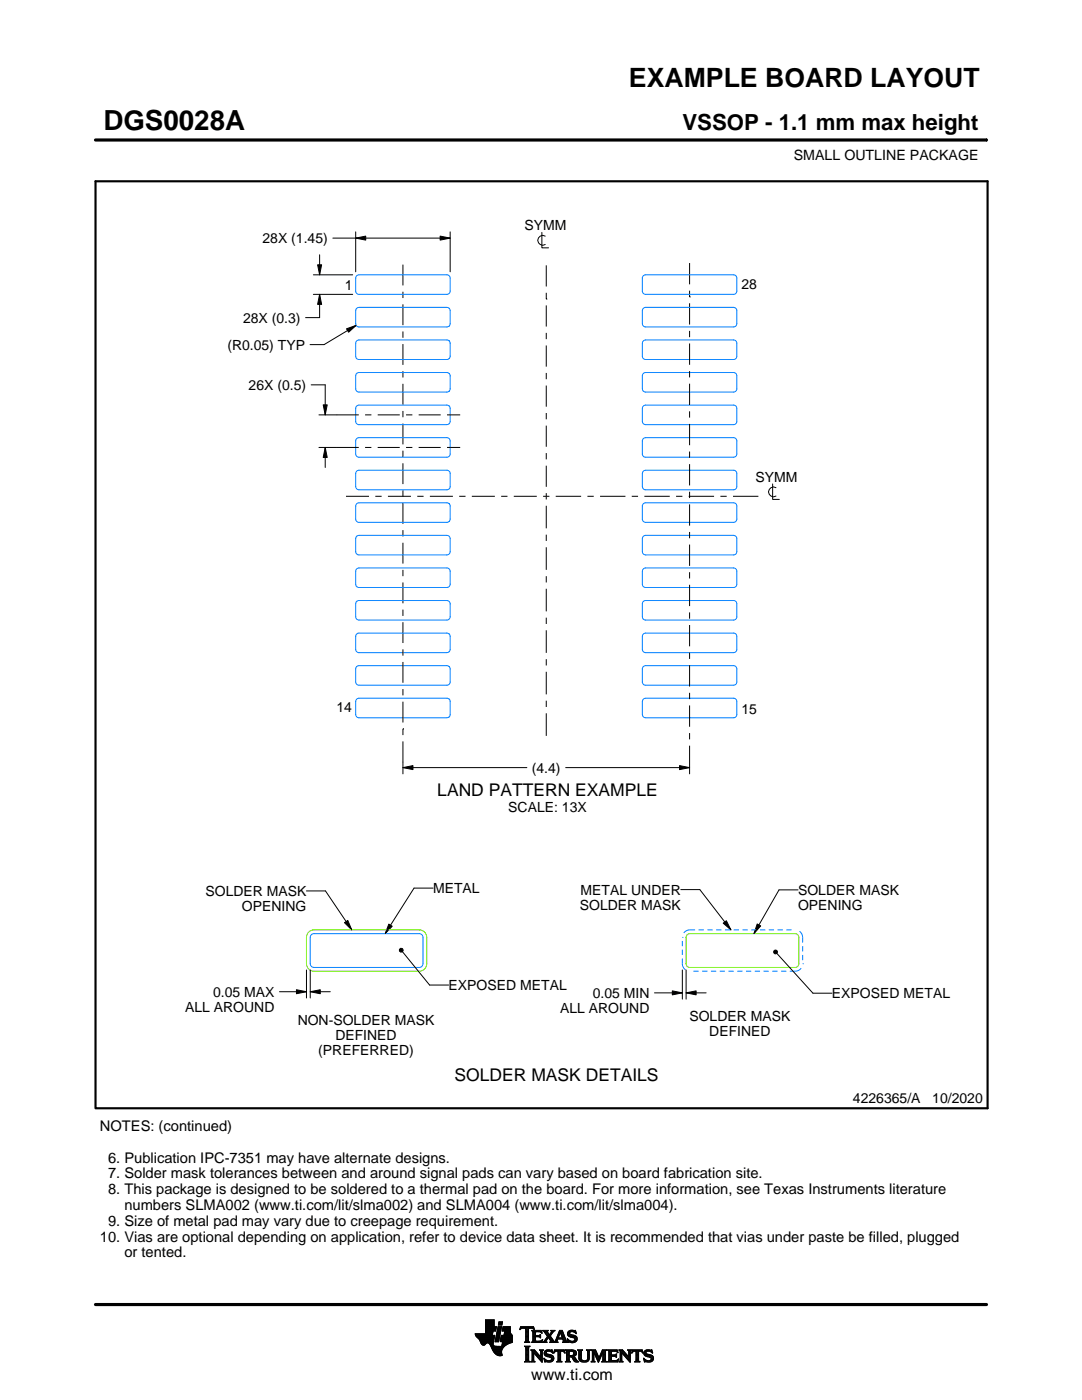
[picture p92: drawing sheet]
<svg xmlns="http://www.w3.org/2000/svg" width="216mm" height="279mm" viewBox="0 0 216 279" stroke-linecap="round" stroke-linejoin="round" font-family="sans-serif">
<defs><g id="words">
<text font-size="5.5" x="20.6" y="26">DGS0028A</text>
<text font-size="5.3" x="125.5" y="17.4">EXAMPLE BOARD LAYOUT</text>
<text font-size="4.4" x="136.2" y="26">VSSOP - 1.1 mm max height</text>
<g font-size="3.5">
<text x="87.3" y="158.8">LAND PATTERN EXAMPLE</text>
<text x="90.7" y="215.7">SOLDER MASK DETAILS</text>
</g>
<text font-size="3.2" x="106" y="275.3">www.ti.com</text>
<g font-size="2.9">
<text x="19.9" y="225.7">NOTES: (continued)</text>
<text x="21.6" y="232">6. Publication IPC-7351 may have alternate designs.</text>
<text x="21.6" y="235.2">7. Solder mask tolerances between and around signal pads can vary based on board fabrication site.</text>
<text x="21.6" y="238.3">8. This package is designed to be soldered to a thermal pad on the board. For more information, see Texas Instruments literature</text>
<text x="21.6" y="244.6">9. Size of metal pad may vary due to creepage requirement.</text>
<text x="24.8" y="241.5">numbers SLMA002 (www.ti.com/lit/slma002) and SLMA004 (www.ti.com/lit/slma004).</text>
<text x="19.9" y="247.8">10. Vias are optional depending on application, refer to device data sheet. It is recommended that vias under paste be filled, plugged</text>
<text x="24.8" y="250.9">or tented.</text>
</g>
<g font-size="2.8">
<text x="158.4" y="32">SMALL OUTLINE PACKAGE</text>
<text x="104.7" y="46">SYMM</text>
<text x="52.4" y="48.5">28X (1.45)</text>
<text x="68.8" y="57.8">1</text>
<text x="147.9" y="57.7">28</text>
<text x="48.5" y="64.4">28X (0.3)</text>
<text x="45.4" y="69.8">(R0.05) TYP</text>
<text x="49.6" y="77.8">26X (0.5)</text>
<text x="150.7" y="96.2">SYMM</text>
<text x="67.1" y="142.1">14</text>
<text x="148" y="142.4">15</text>
<text x="106.1" y="154.2">(4.4)</text>
<text x="101.4" y="162">SCALE: 13X</text>
<text x="41" y="178.8">SOLDER MASK</text>
<text x="86.4" y="178.2">METAL</text>
<text x="115.9" y="178.5">METAL UNDER</text>
<text x="159.2" y="178.6">SOLDER MASK</text>
<text x="48.3" y="181.8">OPENING</text>
<text x="115.7" y="181.5">SOLDER MASK</text>
<text x="159.2" y="181.6">OPENING</text>
<text x="89.5" y="197.6">EXPOSED METAL</text>
<text x="36.9" y="201.9">ALL AROUND</text>
<text x="42.5" y="198.9">0.05 MAX</text>
<text x="111.8" y="202.1">ALL AROUND</text>
<text x="118.3" y="199.1">0.05 MIN</text>
<text x="137.6" y="203.7">SOLDER MASK</text>
<text x="166" y="199.2">EXPOSED METAL</text>
<text x="59.4" y="204.6">NON-SOLDER MASK</text>
<text x="66.9" y="207.6">DEFINED</text>
<text x="141.5" y="206.7">DEFINED</text>
<text x="63.5" y="210.6">(PREFERRED)</text>
<text x="170.2" y="220.2">4226365/A</text>
<text x="186" y="220.2">10/2020</text>
</g>
</g></defs>
<g fill="none" stroke="#000" stroke-width=".2">
<path d="M19.1 27.9h177.7M196.8 27.7v.5M62.5 58.7h7.9M62.5 54.8h7.9M63.4 52.8h.8l-.4 2zM63.8 58.7l.4 2h-.8zM63.8 50.8v4M63.8 58.7v4.7h-2.8M66.4 47.5h23.4M71 47.5l2-.4v.8zM71 46.3v7.9M80.4 52.8v4.2"/>
<path d="M80.4 58.2v1.3M87.8 47.1l2 .4-2 .4zM89.8 46.3v7.9M108.1 46.4v3.1h1.4M108.8 47.1a.98 .98 0 0 0-1.5 .9 .98 .98 0 0 0 1.5 .8M109 59.7h.1M109 53v4.2M109 58.4v1.3M137.6 59.3h.1M137.6 52.5v4.2M137.6 58v1.3M62.1 76.8h2.8v6"/>
<path d="M69.1 65.6l2-.7-1.5 1.4zM71.1 64.9l-6.4 3.9h-2.8M80.4 60.7v4.2M80.4 66.2v1.2M80.4 68.7v4.1M80.4 74.1v1.2M80.4 76.6v4.2M109 61v4.2M109 66.4v1.3M109 68.9v4.3M109 74.4v1.3M109 76.9v4.3"/>
<path d="M137.6 60.5v4.3M137.6 66v1.3M137.6 68.5v4.3M137.6 74.1v1.2M137.6 76.6v4.2M63.6 82.8h8M63.6 89.3h8M64.5 80.8h.8l-.4 2zM64.9 89.3l.4 2h-.8zM64.9 89.3v4M69 99h4.6M72.8 89.3h1.3"/>
<path d="M72.9 82.8h1.2M74.9 99h1.2M75.4 89.3h4.4M75.4 82.8h4.4M77.4 99h4.6M80.4 82v1.3M80.4 84.5v4.2M80.4 89.9v1.3M80.4 92.5v4.1M80.4 97.9v1.2M81 89.3h1.3M81 82.8h1.3"/>
<path d="M83.3 99h1.2M83.5 89.3h4.4M83.5 82.8h4.4M85.8 99h4.6M89.2 89.3h2.6M89.2 82.8h2.6M91.6 99h1.3M94.1 99h4.6M100 99h1.3M102.5 99h4.6M108.4 99h1.2M109 82.4v1.3"/>
<path d="M109 84.9v4.3M109 90.4v1.3M109 92.9v4.3M109 98.4v1.3M110.9 99h5.1M117.2 99h1.3M119.7 99h5.1M126.1 99h1.2M128.6 99h5M134.9 99h1.3M137.4 99h5.1M137.6 82.1v1.2"/>
<path d="M137.6 84.6v4.3M137.6 90.1v1.3M137.6 92.6v4.3M137.6 98.1v1.3M143.7 99h1.3M146.3 99h5M154.2 96.6v3.1h1.3M154.8 97.3a.98 .98 0 0 0-1.5 .9 .98 .98 0 0 0 1.5 .8M80.4 100.4v4.1M80.4 105.8v1.3M80.4 108.3v4.2M80.4 113.7v1.3"/>
<path d="M80.4 116.2v4.2M109 100.9v4.5M109 106.7v1.3M109 109.2v4.5M109 115v1.2M109 117.5v4.5M137.6 100.7v4.2M137.6 106.2v1.2M137.6 108.7v4.2M137.6 114.2v1.2M137.6 116.7v4.3M80.4 121.7v1.2"/>
<path d="M80.4 124.2v4.1M80.4 129.6v1.2M80.4 132.1v4.2M80.4 137.5v1.3M109 123.3v1.2M109 125.8v4.5M109 131.6v1.2M109 134.1v4.5M109 139.8v1.3M137.6 122.2v1.3M137.6 124.7v4.3M137.6 130.2v1.3"/>
<path d="M137.6 132.8v4.2M137.6 138.3v1.2M80.4 153.2l2-.4v.8zM80.4 145.4h.1M80.4 140v4.2M80.4 145.4v1.3M80.4 148v6.4M80.4 153.2h24.7M109 142.4v4.5M112.9 153.2h24.7M135.6 152.8l2 .4-2 .4zM137.6 140.8v4.2"/>
<path d="M137.6 146.3v1.3M137.6 148.8v5.6M61.1 177.8h3.8l5.3 7.8M86.4 177.2h-3.8l-5.7 9.1M135.8 177.5h3.8l6.2 8.1M159.2 177.6h-3.8l-5 8.7M55.8 197.9h5.4M59.2 197.5l2 .4-2 .4zM61.2 193.6v5.6M61.9 197.9l2-.4v.8zM61.9 193.6v5.6M61.9 197.9h4"/>
<path d="M68.7 184.1l.7-.4 .8 1.9zM77.6 184.4l.7 .5-1.4 1.4zM79.7 189.5l.3-.3 .3 .1 .2 .3-.2 .3-.3 .1-.3-.2zM80.3 189.9l5.4 6.7h3.8M130.6 198.1h5.6M134.2 197.7l2 .4-2 .4zM136.2 193.6v5.8M136.9 198.1l2-.4v.8zM136.9 198.1h4M136.9 193.6v5.8M144.3 184.2l.6-.5 .9 1.9zM151.1 184.4l.7 .4-1.4 1.5z"/>
<path d="M154.4 189.8l.3-.2 .3 .1 .2 .3-.2 .3-.3 .1-.3-.2zM155 190.3l7.2 7.9h3.8M94.8 266.2h3.5M94.8 266.3h3.5M94.9 266.4h3.3M94.9 266.5h3.8l-.2 1.2M94.9 266.5h3.8M95 266.6h3.7M95 266.7h3.7M95.1 266.8h3.6M95.2 266.9h3.4M95.3 267h3.3"/>
<path d="M95.4 267.1h3.2M95.5 267.2h3.1M95.6 267.3h3M95.7 267.4h2.8M95.7 267.5h2.8M95.8 267.6h2.7M95.8 267.7h2.7M95.9 267.8h2.6M95.9 267.9h2.5M95.9 268h2.5M96 268h1.1M96 268.1h1"/>
<path d="M96.1 268.2h.8M96.1 268.3h.7M96.2 268.4h.6M96.3 268.4h.4M96.9 266.1h1.4M96.9 266h1.4M96.9 265.9h1.4M96.9 265.8h1.5M96.9 265.7h1.5M96.9 264.7l2.2 .1-.2 .9h-.5l-.2 .8M96.9 265.6h2M96.9 265.5h2"/>
<path d="M96.9 265.4h2M96.9 265.3h2.1M96.9 265.2h2.1M96.9 265.1h2.1M96.9 265h2.1M96.9 264.9h2.1M96.9 264.8h2.2M96.9 264.6h1.7M96.9 264.5h1.7M96.9 264.4h1.7M96.9 264.3h1.7M96.9 264.2h1.7"/>
<path d="M96.9 264.1h1.7M96.9 264h1.7M96.9 263.9h1.7M96.9 263.8h1.7M96.9 263.7h1.7M96.9 263.6h1.7M96.9 263.5h1.7M96.9 263.4h1.7M97.5 268h.9M97.6 268.1h.8M97.7 268.2h.7M97.7 268.3h.7"/>
<path d="M97.8 268.4h.6M97.9 268.5h.6M97.9 268.6h.7M98 268.7h1.1M98 268.8h2.6M98 268.8h2.5M98.1 268.9h2.3M98.1 269h2.3M98.1 269.1h2.2M98.2 269.2h2.1M98.2 269.2h2M98.2 269.3h2"/>
<path d="M98.3 269.4h1.9M98.3 269.5h1.8M98.4 269.6h1.7M98.4 268v.4l.3 .2 2 .1M98.5 269.7h1.6M98.5 267.7l-.1 .3M98.5 269.8h1.6M98.6 269.9h1.5M98.6 264.8v-1.4h-1.7v2.8h-2.1l.1 .3 .7 .8 .7 1.1 .3 .1 .6-.5 .4 .1 1 1.8 .8 .6h.8l-.1-1 .8-1M98.6 270h1.5M98.7 270h1.4M98.8 270.1h1.3"/>
<path d="M98.8 267.7h.7M98.8 267.6h.7M98.8 267.5h.7M98.9 270.2h1.2M98.9 267.4h.7M98.9 267.3h.7M98.9 267.2h.7M98.9 267.1h.7M98.9 267h.7M98.9 270.3h1.3M99 266.9h.6M99 266.9h.7"/>
<path d="M99 266.8h.7M99 266.7h.7M99 266.6h.7M99 266.5h.7M99.1 270.4h1.1M99.1 266.4h.7M99.1 266.3h.7M99.1 266.2h.7M99.1 266.1h.7M99.1 266h.7M99.2 265.9h.7M99.2 265.8h.7"/>
<path d="M99.2 270.4h1M99.2 265.7h.7M99.2 265.6h.7M99.2 265.5h.7M99.3 265.4h.6M99.3 265.4h.7M99.3 265.3h.7M99.3 265.2h.7M99.3 265.1h.7M99.3 265h.7M99.4 270.5h.8M99.4 264.9h.7"/>
<path d="M99.4 264.8h.7M99.4 264.8h.7l-.6 3h-.7zM99.4 264.5l.2-.7h.7l-.2 .7h-.7M99.5 264.4h.6M99.5 264.3h.7M99.5 264.2h.7M99.5 264.1h.7M99.5 264h.7M99.5 263.9h.7M99.6 263.8h.7M99.8 270.6h.1M99.8 267.7h2.4"/>
<path d="M99.8 267.6h2.4M99.8 267.5h2.4M99.9 267.4h2.3M99.9 267.3h2.3M99.9 267.2h2.3M99.9 267.1h2.3M99.9 267h2.3M99.9 266.9h2.3M100 266.9h2.2M100 266.8h2.2M100 266.7h2.2M100 266.6h2.2"/>
<path d="M100 266.5h2.2M100.1 268.6h.7M100.2 268.5h.7M100.2 268.4h.8M100.2 268.4h.9M100.2 268.3h1M100.2 268.2h1.2M100.2 265.6h1.6M100.2 268.1h1.4M100.2 265.5h1.6M100.2 268h1.6M100.3 265.4h1.5"/>
<path d="M100.3 268h1.7M100.3 267.9h1.9M100.3 265.3h1.5M100.3 267.8h1.9M100.3 265.2h1.5M100.3 265.1h1.5M100.3 265h1.5M100.4 264.9h1.4M100.4 264.8h1.4M100.6 266.5l.1-.8h-.5l.2-.9h1.4l.1 1.1 .3 .6v1.4l-1.3 .6M100.6 266.4h1.5M100.6 266.3h1.4"/>
<path d="M100.6 266.2h1.4M100.6 266.1h1.3M100.7 266h1.2M100.7 265.9h1.2M100.7 265.8h1.1M100.7 265.7h1.1M102.2 266.5h-2.2l-.2 1.1 .5 .2-.2 .9M103.7 265.3h.1M103.8 265.2h.2M103.8 265h2.8M103.8 264.9h2.7M103.9 264.8h2.6"/>
<path d="M104.7 267.8h1M104.7 271.8h1.1M104.7 268.7h1M104.8 267.7h.7M104.8 271.7h.8M104.9 265.2h.6M104.9 268.9h.6M104.9 267.6h.6M104.9 267.5l-.2 .3M104.9 267.5h.6M104.9 267.4h.6M104.9 267.3h.6"/>
<path d="M104.9 267.2h.6M104.9 267.1h.6M104.9 267h.6M104.9 266.8h.6M104.9 266.7h.6M104.9 266.6h.6M104.9 266.5h.6M104.9 266.4h.6M104.9 266.3h.6M104.9 266.2h.6M104.9 266.1h.6M104.9 265.9h.6"/>
<path d="M104.9 265.8h.6M104.9 265.7h.6M104.9 265.6h.6M104.9 265.5h.6M104.9 265.4h.6M104.9 265.3h.6M104.9 271.5h.6M104.9 269h.6M104.9 271.4h.6M104.9 271.4v-2.4l-.2-.4h1.1l-.3 .4v2.4M104.9 271.4l-.2 .4h1.1l-.3-.4M104.9 271.3h.6"/>
<path d="M104.9 271.2h.6M104.9 271.1h.6M104.9 271h.6M104.9 270.9h.6M104.9 270.8h.6M104.9 270.6h.6M104.9 270.5h.6M104.9 270.4h.6M104.9 270.3h.6M104.9 270.2h.6M104.9 270.1h.6M104.9 270h.6"/>
<path d="M104.9 269.9h.6M104.9 269.8h.6M104.9 269.6h.6M104.9 269.5h.6M104.9 269.4h.6M104.9 269.3h.6M104.9 269.2h.6M104.9 269.1h.6M105.5 267.5l.2 .3M105.5 267.5v-2.3l.7-.1 .4 .3-.1-.6h-2.6l-.1 .6 .4-.3 .7 .1v2.3M105.7 267.8h-1M105.9 271.8h.8"/>
<path d="M105.9 269.4h.8M106.1 269.5h.7M106.1 267.8h2M106.1 271.7h.5M106.2 269.6h.7M106.2 271.5h.3M106.2 265.6h1.8M106.2 269.8h.8M106.2 271.4h.3M106.2 271.4l-.3 .4h.8l-.2-.4M106.2 271.3h.3M106.2 271.2h.3"/>
<path d="M106.2 271.1h.3M106.2 271h.3M106.2 270.9h.3M106.2 270.8h.3M106.2 270.6h.3M106.2 270.5h.3M106.2 270.4h.3M106.2 270.3h.3M106.2 270.2h.3M106.2 270.1h.3M106.2 270h1M106.2 269.9h.9"/>
<path d="M106.2 269.8v1.6M106.2 269.8l-.3-.4h.8l1.2 1.4M106.3 267.7h1.8M106.3 265.7h1.8M106.3 267.6h.6M106.3 265.8h.6M106.3 267.5l-.2 .3M106.3 267.5h.5M106.3 267.4h.5M106.3 267.3h.5M106.3 267.2h.5M106.3 267.1h.5"/>
<path d="M106.3 267h.5M106.3 266.8h.5M106.3 266.7h1.6M106.3 266.6h1.6M106.3 266.5h.5M106.3 266.4h.5M106.3 266.3h.5M106.3 266.2h.5M106.3 266.1h.5M106.3 265.9h.5M106.4 265.2h.2M106.5 270h.1"/>
<path d="M106.5 270v1.4M106.5 265.3h.1M106.6 270.1h.7M106.7 270.2h.7M106.8 270.3h.7M106.8 265.9l.2-.1h.6l.6 .2-.2-.5h-1.9l.2 .3v1.7M106.8 265.9v.6h.8l.3-.2v.7M106.9 270.4h.7M107 270.5h.7M107.1 270.6h.7M107.2 270.8h1M107.3 270.9h.9"/>
<path d="M107.4 271h.8M107.5 271.1h.7M107.6 271.2h.6M107.6 266.5h.3M107.7 271.3h.5M107.7 269.4h.7M107.7 266.8h.2M107.7 267.6h.5M107.8 266.4h.1M107.8 271.4h.4M107.8 267h.1M107.8 265.8h.3"/>
<path d="M107.8 269.5h.5M107.9 271.5h.3M107.9 269.6h.3M107.9 267l-.3-.2h-.8l.1 .8h.9l.5-.2M107.9 269.8h.3M107.9 270.6h.3M107.9 270.5h.3M107.9 270.4h.3M107.9 270.3h.3M107.9 270.2h.3M107.9 270.1h.3M107.9 270h.3"/>
<path d="M107.9 269.9h.3M107.9 269.8v1M107.9 269.8l-.2-.4h.7l-.2 .4M108 271.7h.2M108 265.9h.1M108 267.5h.2M108.1 271.8h.1M108.1 266.1h.1M108.2 267.4h.1M108.2 269.8v2.1l-1.7-1.9M108.2 267.8h.9M108.3 267.4l-.2 .5-2-.1"/>
<path d="M108.3 265.6h1M108.5 267.7h.5M108.5 271.1l.8 .4h.5l.2-.1-.1-.4-1-.4-.3-.3 .1-.7 .7-.2 .6 .1 .2-.1 .1 .6-.9-.3-.3 .1-.1 .3 1.3 .4 .2 .6M108.5 271.1h.1M108.5 265.7h.7M108.5 271.2h.2M108.6 271.3h.2M108.6 270.1h.4M108.6 270h.4M108.6 270.2h.6M108.6 267.6h.4M108.6 271.4h.4"/>
<path d="M108.6 269.9h.4M108.6 270.3h1M108.6 265.8h.7M108.6 271.5h.8M108.6 269.8h.5M108.7 271.7h1.5M108.7 270.4h1.3M108.7 267.5h.3M108.7 271.8h.1M108.7 265.9h.6M108.7 269.6h1.5M108.8 267.4h.3"/>
<path d="M108.8 270.5h1.5M108.8 266.1h.6M108.8 269.5h1.4M108.8 267.3h.4M108.9 266.2h.6M108.9 267.2h.4M108.9 266.3h.6M108.9 270.6h1.5M109 267.1h.3M109 266.4h1M109.1 271.8h.9M109.1 269.4h.7"/>
<path d="M109.1 267h.9M109.1 266.5h.8M109.1 267.8h-.9M109.2 266.8h.8M109.2 266.6h.6M109.2 266.7h.7M109.2 266.7l-.6 .9-.4 .2M109.3 270.8h1.1M109.5 267.1h.6M109.6 267.2h.6M109.7 271.5h.7M109.7 267.3h.6"/>
<path d="M109.7 267.8l.2-.2-.5-.7-.4 .8 .1 .1M109.7 267.8h1.6M109.7 266.3h.4M109.7 267.4h.6M109.8 270.9h.7M109.8 266.2h.3M109.8 266.6l.9 1.2 1-2.3h.5l.8 2.1 .3 .2M109.8 267.5h.6M109.9 266.1h.3M109.9 269.8h.4M109.9 267.6h.6M109.9 267.7h.7"/>
<path d="M109.9 271.4h.5M109.9 265.9h.4M110 271h.5M110 265.6h.7M110 265.9l-.4 .5-.4-.6 .2-.3h-1.1l.9 1.2M110 265.9l.1-.2-.2-.2h.8l-.9 1.1M110 271.3h.5M110 265.8h.4M110 271.1h.5M110 271.2h.5M110.1 269.4h.1M110.1 265.7h.4"/>
<path d="M110.1 269.9h.2M110.2 270h.1M110.5 270h.1M110.5 269.9h.2M110.5 271.1l-.2 .5-.8 .3-.6-.2-.2 .1-.2-.7M110.5 269.8h.3M110.6 269.6h2.1M110.6 269.5h2M110.6 269.4h2M110.7 267.7h.5M110.8 267.6h.4M110.9 267.5h.3"/>
<path d="M110.9 267.4h.3M111 267.3h.3M111 267.2h1.8M111 267.1h1.8M111.1 267h.3M111.1 271.8h1M111.1 266.8h.4M111.2 266.7h.3M111.2 267.5l.1-.2h1l.1 .2M111.2 267.5v.3h.1M111.2 266.6h.3M111.3 266.5h.3"/>
<path d="M111.3 271.7h.6M111.3 266.4h.3M111.3 271.5h.6M111.3 267.8h-1.6M111.3 269.8h.6M111.4 266.3h.3M111.4 271.4h.5M111.4 271.4l-.1-1.7h-.4l-.4 .4 .2-.7h1.9l.1 .7-.3-.4h-.5v1.7M111.4 270.5h.5M111.4 270.4h.5M111.4 270.3h.5M111.4 270.2h.5"/>
<path d="M111.4 270.1h.5M111.4 270h.5M111.4 269.9h.5M111.4 271.4l-.3 .4h1l-.2-.4M111.4 271.3h.5M111.4 271.2h.5M111.4 271.1h.5M111.4 271h.5M111.4 270.9h.5M111.4 270.8h.5M111.4 270.6h.5M111.4 266.2h.3"/>
<path d="M111.4 266.1h.4M111.5 265.9h.9M111.5 265.8h.8M111.6 265.7h.7M111.6 265.6h.6M111.8 265.9l.4 1.1h-.8zM111.9 266.1h.5M111.9 266.2h.5M111.9 266.3h.6M112 266.4h.5M112 266.5h.6M112.1 266.6h.5"/>
<path d="M112.1 266.7h.6M112.1 266.8h.6M112.2 267h.5M112.2 267.8h1.1M112.3 267.3h.6M112.3 267.4h.6M112.4 267.5h.6M112.4 267.5v.3h-.2M112.4 269.8h.3M112.4 267.6h.6M112.4 267.7h.7M112.6 269.9h.1"/>
<path d="M112.6 270h.2M112.8 271.8h1M112.8 269.4h1.6M113 269.5h1.7M113 271.7h.7M113 269.6h1.9M113 271.5h.6M113 269.8h.6M113 271.4h.6M113 271.4l-.2 .4h1l-.2-.4M113 271.3h.6M113 271.2h.6"/>
<path d="M113 271.1h.6M113 271h.6M113 270.9h.6M113 270.8h1.5M113 270.6h1.6M113 270.5h1.8M113 270.4h.6M113 270.3h.6M113 270.2h.6M113 270.1h.6M113 270h.6M113 269.9h.6"/>
<path d="M113 269.8v1.6M113 269.8l-.2-.4h1.4l.6 .2 .2 .3v.4l-.2 .3-.4 .1M113.2 267.3h.2M113.2 267.4h.3M113.2 266.2h.5M113.2 266.3h.6M113.2 266.1h.5M113.3 267.5h.3M113.3 267.8h-1.1M113.3 266.4h.9M113.3 265.9h.4M113.3 267.6h.6"/>
<path d="M113.3 266.5h1.3M113.3 267.7h1.6M113.3 265.8h.5M113.3 267.8h.2M113.4 266.6h1.5M113.4 265.7h1.5M113.4 265.7l.5-.2 .7 .1 .2-.1 .1 .7-.7-.4h-.4l-.1 .3 .1 .2 .9 .2 .4 .3 .1 .5-.3 .5-.6 .2-.7-.2-.2 .1-.2-.7 .9 .5 .5-.1 .1-.3-.2-.3-1.1-.4-.2-.4zM113.5 266.7h1.5M113.5 265.6h1.4M113.6 271.4v-.6h.4l.7 1h.8M113.6 269.9l.1-.2 .7 .2v.4l-.4 .2M113.6 269.9v.6"/>
<path d="M113.7 267.8h1.1M113.8 266.8h1.3M113.8 265.5h.6M114 268h.4M114.1 270.9h.6M114.2 271h.6M114.2 271.1h.7M114.3 271.2h.6M114.3 267h.8M114.3 269.8h.7M114.3 270.4h.6M114.4 271.3h.6"/>
<path d="M114.4 270.7l1.1 1.1M114.4 270.7h.1M114.4 271.4h.7M114.4 269.9h.6M114.4 270.3h.6M114.5 267.6h.5M114.5 270.2h.5M114.5 270h.5M114.5 265.8h.4M114.5 270.1h.5M114.5 271.5h.7M114.6 271.7h.7"/>
<path d="M114.6 267.1h.6M114.6 267.5h.5M114.7 267.2h.5M114.7 267.4h.5M114.7 265.9h.3M114.7 267.3h.5M114.7 271.8h.8M114.8 266.1h.2M114.9 266.2h.1M115.3 269.4h.9M115.4 269.5h.7M115.5 269.6h.5"/>
<path d="M115.5 269.8h.5M115.5 269.8v1.4l.4 .5 .6 .2 .7-.1 .3-.3 .1-.5M115.5 271h.5M115.5 270.9h.5M115.5 270.8h.5M115.5 270.6h.5M115.5 270.5h.5M115.5 270.4h.5M115.5 270.3h.5M115.5 270.2h.5M115.5 270.1h.5M115.5 270h.5"/>
<path d="M115.5 269.9h.5M115.5 269.8l-.2-.4h.9l-.2 .4M115.5 271.1h.5M115.5 271.2h.5M115.5 271.3h.6M115.6 271.4h.6M115.7 271.5h.8M115.8 271.7h1.5M116 271l.2 .4 .5 .2 .4-.2 .2-.4M116 269.8v1.2M116 271.8h1.1M116.8 271.5h.6"/>
<path d="M117 269.4h.8M117.1 271.4h.4M117.2 269.5h.5M117.2 271.3h.4M117.2 269.6h.4M117.2 271.2h.4M117.2 271.1h.4M117.3 269.8h.3M117.3 271h.3M117.3 270.9h.3M117.3 270.8h.3M117.3 270.6h.3"/>
<path d="M117.3 270.5h.3M117.3 270.4h.3M117.3 270.3h.3M117.3 270.2h.3M117.3 270.1h.3M117.3 270h.3M117.3 269.9h.3M117.6 269.8l.2-.4h-.8l.2 .3 .1 1.3M117.6 269.8v1.2M118 271.8h.7M118 269.4h.8M118.1 269.5h.8"/>
<path d="M118.1 271.7h.5M118.2 269.6h.7M118.2 271.5h.3M118.2 269.8h.8M118.2 271.4h.3M118.2 269.8l-.2-.4h.8l.7 1.6 .7-1.6h.9l-.3 .4M118.2 271.4l-.2 .4h.7l-.2-.4M118.2 271.3h.3M118.2 271.2h.3M118.2 271.1h.3M118.2 271h.3M118.2 270.9h.3"/>
<path d="M118.2 270.8h.3M118.2 270.6h.3M118.2 270.5h.3M118.2 270.4h.3M118.2 270.3h.3M118.2 270.2h.3M118.2 270.1h.3M118.2 270h.9M118.2 269.9h.8M118.2 269.8v1.6M118.6 270.1h.5M118.6 270.2h.6"/>
<path d="M118.7 270.3h.5M118.7 270.4h.6M118.8 270.5h.5M118.8 270.6h.6M118.9 270.8h.5M118.9 270.9h.6M119 271h.8M119 271.1h.8M119.1 271.2h.6M119.1 271.3h.6M119.2 271.4h.4M119.2 271.5h.4"/>
<path d="M119.3 271.7h.2M119.3 271.8h.2M119.6 270.9h.3M119.6 270.8h.3M119.7 270.6h.3M119.7 270.5h.3M119.8 270.4h.3M119.8 270.3h.3M119.9 270.2h.3M119.9 270.1h.3M120 270h.8M120 269.9h.8"/>
<path d="M120 269.8h.8M120.1 271.8h1M120.1 269.6h.7M120.1 269.5h.8M120.2 269.4h.9M120.2 271.7h.7M120.3 271.5h.5M120.3 271.4h.5M120.3 271.4l-.2 .4h1l-.3-.4M120.3 271.4v-1.5l-.9 2-.9-2v1.5M120.3 271.3h.5M120.3 271.2h.5"/>
<path d="M120.3 271.1h.5M120.3 271h.5M120.3 270.9h.5M120.3 270.8h.5M120.3 270.6h.5M120.3 270.5h.5M120.3 270.4h.5M120.3 270.3h.5M120.3 270.2h.5M120.3 270.1h.5M120.8 269.8v1.6M121.2 271.8h2"/>
<path d="M121.2 269.4h1.9M121.4 269.5h1.8M121.4 271.7h1.9M121.5 269.6h1.7M121.5 271.5h1.8M121.5 269.8h.5M121.5 271.4h.5M121.5 269.8l-.3-.4h1.9l.2 .6M121.5 269.9h.5M121.5 269.8v1.6M121.5 271.3h.5M121.5 271.2h.5"/>
<path d="M121.5 271.1h.5M121.5 271h.5M121.5 270.9h.5M121.5 270.8h.5M121.5 270.6h1.5M121.5 270.5h1.5M121.5 270.4h1.5M121.5 270.3h.5M121.5 270.2h.5M121.5 270.1h.5M121.5 270h.5M122.6 270.4l.4-.2v.7l-.2-.2h-.8v.7l.2 .1"/>
<path d="M122.9 270.8h.1M122.9 270.3h.1M123 269.8h.3M123.1 271.4h.3M123.2 269.9h.1M123.3 270h.1M123.3 270l-.4-.3h-.8l-.1 .7M123.3 271.3h.1M123.4 271.2h.1M123.4 271.2l-.2 .6h-2l.3-.4M123.4 271.2l-.3 .3h-.4M123.5 271.8h.8"/>
<path d="M123.5 269.4h.7M123.6 269.5h.7M123.7 271.7h.5M123.7 269.6h.7M123.7 271.5h.4M123.7 269.8h.8M123.7 271.4h.4M123.7 271.4l-.2 .4h.8l-.2-.4M123.7 271.3h.4M123.7 271.2h.4M123.7 271.1h.4M123.7 271h.4"/>
<path d="M123.7 270.9h.4M123.7 270.8h.4M123.7 270.6h.4M123.7 270.5h.4M123.7 270.4h.4M123.7 270.3h.4M123.7 270.2h.4M123.7 270.1h.4M123.7 270h1M123.7 269.9h.9M123.7 269.8v1.6M123.7 269.8l-.2-.4h.7l1.2 1.4 .1-1"/>
<path d="M124.1 270v1.4M124.1 270h.1M124.2 270.1h.6M124.2 270.2h.7M124.3 270.3h.7M124.4 270.4h.7M124.5 270.5h.7M124.6 270.6h.7M124.7 270.8h1.1M124.8 270.9h1M124.9 271h.9M125 271.1h.8"/>
<path d="M125.1 271.2h.7M125.2 271.3h.6M125.2 269.4h.8M125.3 271.4h.5M125.4 269.5h.5M125.4 271.5h.4M125.4 269.6h.4M125.5 269.8h.3M125.5 269.8l-.3-.4h.8l-.2 .4M125.5 270.4h.3M125.5 270.3h.3M125.5 270.2h.3"/>
<path d="M125.5 270.1h.3M125.5 270h.3M125.5 269.9h.3M125.5 270.6h.3M125.5 270.5h.3M125.5 271.7h.3M125.6 271.8h.2M125.8 269.8v2.1l-1.7-1.9M126 270h.1M126.1 269.9h.1M126.1 269.8h.3M126.1 269.6h2.1"/>
<path d="M126.2 269.5h2M126.2 269.4h2M126.6 271.8h1.1M126.9 271.7h.6M126.9 271.5h.5M126.9 269.8h.5M126.9 271.4h.5M126.9 271.4v-1.7h-.5l-.3 .4 .1-.7h1.9l.2 .7-.4-.4h-.5v1.7M126.9 270.5h.5M126.9 270.4h.5M126.9 270.3h.5M126.9 270.2h.5"/>
<path d="M126.9 270.1h.5M126.9 270h.5M126.9 269.9h.5M126.9 271.4l-.3 .4h1.1l-.3-.4M126.9 271.3h.5M126.9 271.2h.5M126.9 271.1h.5M126.9 271h.5M126.9 270.9h.5M126.9 270.8h.5M126.9 270.6h.5M128 269.8h.3"/>
<path d="M128.1 269.9h.2M128.2 270h.1M128.4 271.1h.1M128.4 271.2h.2M128.5 271.3h.2M128.5 270.1h.4M128.5 270h.4M128.5 270.2h.6M128.5 271.4h.4M128.5 269.9h.4M128.5 270.3h1M128.5 271.5h.8"/>
<path d="M128.5 269.8h.5M128.6 271.7h1.5M128.6 270.4h1.3M128.6 271.8h.1M128.6 269.6h1.5M128.7 270.5h1.5M128.7 269.5h1.4M128.8 270.6h1.5M128.9 271.8h1M129 269.4h.7M129.1 270.8l-.6-.4 .1-.7 .5-.3 .8 .1 .2-.1 .1 .7-.8-.4-.4 .1-.1 .2 1.3 .5 .2 .6M129.1 270.8l.7 .2v.4l-.6 .1-.8-.4"/>
<path d="M129.2 270.8h1.1M129.6 271.5h.7M129.6 270.9h.8M129.8 269.8h.4M129.8 271.4h.5M129.9 271h.5M129.9 271.3h.5M129.9 271.1h.5M129.9 271.2h.5M129.9 269.4h.2M130 269.9h.2M130.1 270h.1"/>
<path d="M130.4 271.1l-.3 .5-.7 .3-.6-.2-.2 .1-.2-.7"/>
</g>
<g fill="#000">
<path d="M63.4 52.8h.8l-.4 2zM63.8 58.7l.4 2h-.8zM71 47.5l2-.4v.8zM87.8 47.1l2 .4-2 .4zM69.1 65.6l2-.7-1.5 1.4zM64.5 80.8h.8l-.4 2zM64.9 89.3l.4 2h-.8zM80.4 153.2l2-.4v.8zM135.6 152.8l2 .4-2 .4zM59.2 197.5l2 .4-2 .4zM61.9 197.9l2-.4v.8zM68.7 184.1l.7-.4 .8 1.9z"/>
<path d="M77.6 184.4l.7 .5-1.4 1.4zM79.7 189.5l.3-.3 .3 .1 .2 .3-.2 .3-.3 .1-.3-.2zM134.2 197.7l2 .4-2 .4zM136.9 198.1l2-.4v.8zM144.3 184.2l.6-.5 .9 1.9zM151.1 184.4l.7 .4-1.4 1.5zM154.4 189.8l.3-.2 .3 .1 .2 .3-.2 .3-.3 .1-.3-.2z"/>
</g>
<path d="M19.1 36.2h178v185h-178z" fill="none" stroke="#000" stroke-width=".43"/>
<path d="M19 27.9h177.8M19 260.3h177.8" fill="none" stroke="#000" stroke-width=".63"/>
<g fill="none" stroke="#0080ff" stroke-width=".2">
<path d="M71.2 55l.4-.2h17.6a.65 .65 0 0 1 .6 .7v2.6a.65 .65 0 0 1-.6 .6h-17.6a.65 .65 0 0 1-.6-.6v-2.6zM128.4 55l.4-.2h17.6a.65 .65 0 0 1 .6 .7v2.6a.65 .65 0 0 1-.6 .6h-17.6a.65 .65 0 0 1-.6-.6v-2.6zM71.2 61.5l.4-.2h17.6l.4 .2 .2 .5v2.8l-.5 .4h-17.7a.65 .65 0 0 1-.6-.6v-2.6zM71.2 68l.4-.2h17.6l.4 .2 .2 .5v2.8l-.5 .4h-17.7a.65 .65 0 0 1-.6-.6v-2.6zM71.2 74.5l.4-.2h17.6l.4 .2 .2 .5v2.8l-.5 .4h-17.7a.65 .65 0 0 1-.6-.6v-2.6zM128.4 74.5l.4-.2h17.6a.65 .65 0 0 1 .6 .7v2.6a.65 .65 0 0 1-.6 .6h-17.6a.65 .65 0 0 1-.6-.6v-2.6zM128.4 68l.4-.2h17.6a.65 .65 0 0 1 .6 .7v2.6a.65 .65 0 0 1-.6 .6h-17.6a.65 .65 0 0 1-.6-.6v-2.6zM128.4 61.5l.4-.2h17.6a.65 .65 0 0 1 .6 .7v2.6a.65 .65 0 0 1-.6 .6h-17.6a.65 .65 0 0 1-.6-.6v-2.6zM71.2 94l.4-.2h17.6a.65 .65 0 0 1 .6 .7v2.6a.65 .65 0 0 1-.6 .6h-17.6a.65 .65 0 0 1-.6-.6v-2.6zM71.2 87.5l.4-.2h17.6a.65 .65 0 0 1 .6 .7v2.6a.65 .65 0 0 1-.6 .6h-17.6a.65 .65 0 0 1-.6-.6v-2.6zM71.2 81l.4-.2h17.6l.4 .2 .2 .5v2.8l-.5 .4h-17.7a.65 .65 0 0 1-.6-.6v-2.6zM128.4 94l.4-.2h17.6a.65 .65 0 0 1 .6 .7v2.6a.65 .65 0 0 1-.6 .6h-17.6a.65 .65 0 0 1-.6-.6v-2.6z"/>
<path d="M128.4 87.5l.4-.2h17.6a.65 .65 0 0 1 .6 .7v2.6a.65 .65 0 0 1-.6 .6h-17.6a.65 .65 0 0 1-.6-.6v-2.6zM128.4 81l.4-.2h17.6a.65 .65 0 0 1 .6 .7v2.6a.65 .65 0 0 1-.6 .6h-17.6a.65 .65 0 0 1-.6-.6v-2.6zM71.2 107l.4-.2h17.6a.65 .65 0 0 1 .6 .7v2.6a.65 .65 0 0 1-.6 .6h-17.6a.65 .65 0 0 1-.6-.6v-2.6zM71.2 113.5l.4-.2h17.6a.65 .65 0 0 1 .6 .7v2.6a.65 .65 0 0 1-.6 .6h-17.6a.65 .65 0 0 1-.6-.6v-2.6zM71.2 100.5l.4-.2h17.6l.4 .2 .2 .5v2.8l-.5 .4h-17.7a.65 .65 0 0 1-.6-.6v-2.6zM128.4 113.5l.4-.2h17.6a.65 .65 0 0 1 .6 .7v2.6a.65 .65 0 0 1-.6 .6h-17.6a.65 .65 0 0 1-.6-.6v-2.6zM128.4 107l.4-.2h17.6a.65 .65 0 0 1 .6 .7v2.6a.65 .65 0 0 1-.6 .6h-17.6a.65 .65 0 0 1-.6-.6v-2.6zM128.4 100.5l.4-.2h17.6a.65 .65 0 0 1 .6 .7v2.6a.65 .65 0 0 1-.6 .6h-17.6a.65 .65 0 0 1-.6-.6v-2.6zM71.2 133l.4-.2 17.7 .1 .5 .4v2.8a.65 .65 0 0 1-.6 .6h-17.6a.65 .65 0 0 1-.6-.6v-2.6zM71.2 120l.4-.2h17.6a.65 .65 0 0 1 .6 .7v2.6a.65 .65 0 0 1-.6 .6h-17.6a.65 .65 0 0 1-.6-.6v-2.6zM71.2 139.5l.4-.2h17.6l.4 .2 .2 .5v2.8l-.5 .4h-17.7a.65 .65 0 0 1-.6-.6v-2.6zM71.2 126.5l.4-.2h17.6l.4 .2 .2 .5v2.8l-.5 .4h-17.7a.65 .65 0 0 1-.6-.6v-2.6z"/>
<path d="M128.4 133l.4-.2h17.6a.65 .65 0 0 1 .6 .7v2.6a.65 .65 0 0 1-.6 .6h-17.6a.65 .65 0 0 1-.6-.6v-2.6zM128.4 120l.4-.2h17.6a.65 .65 0 0 1 .6 .7v2.6a.65 .65 0 0 1-.6 .6h-17.6a.65 .65 0 0 1-.6-.6v-2.6zM128.4 139.5l.4-.2h17.6a.65 .65 0 0 1 .6 .7v2.6a.65 .65 0 0 1-.6 .6h-17.6a.65 .65 0 0 1-.6-.6v-2.6zM128.4 126.5l.4-.2h17.6a.65 .65 0 0 1 .6 .7v2.6a.65 .65 0 0 1-.6 .6h-17.6a.65 .65 0 0 1-.6-.6v-2.6zM62.1 186.5l.6-.2h21a.75 .75 0 0 1 .7 .8v5.2a.75 .75 0 0 1-.7 .8h-21a.75 .75 0 0 1-.8-.8v-5.2zM136.2 187.1h.1M136.2 191.3v1.4l.6 .8M136.2 187.8v1M136.2 189.5v1.1M137.7 193.8h.1M138.4 193.8h1M138.7 185.6h-1.4l-.9 .6"/>
<path d="M139.4 185.6h1.1M140.1 193.8h1.1M141.2 185.6h1M141.9 193.8h1M142.9 185.6h1.1M143.6 193.8h1.1M144.7 185.6h1M145.4 193.8h1M146.4 185.6h1.1M147.1 193.8h1.1M148.2 185.6h1M148.9 193.8h1"/>
<path d="M149.9 185.6h1.1M150.6 193.8h1.1M151.7 185.6h1M152.4 193.8h1M153.4 185.6h1.1M154.1 193.8h1.1M155.2 185.6h1M155.9 193.8h1M156.9 185.6h1.1M158.7 185.6h.1M159.5 185.9l.6 .8 .1 1.4M159.9 193.2l-.9 .6h-1.4"/>
<path d="M160.2 192.3h.1M160.2 188.8v1.1M160.2 190.6v1"/>
</g>
<path d="M61.8 185.9l.9-.3h21a1.5 1.5 0 0 1 1.5 1.5v5.2a1.5 1.5 0 0 1-1.5 1.5h-21a1.5 1.5 0 0 1-1.5-1.5v-5.2v-.5zM137.1 186.5l.6-.2h21a.75 .75 0 0 1 .7 .8v5.2a.75 .75 0 0 1-.7 .8h-21.2l-.5-.4-.1-.4v-5.2z" fill="none" stroke="#6ef200" stroke-width=".2"/>
<use href="#words"/>
</svg>
